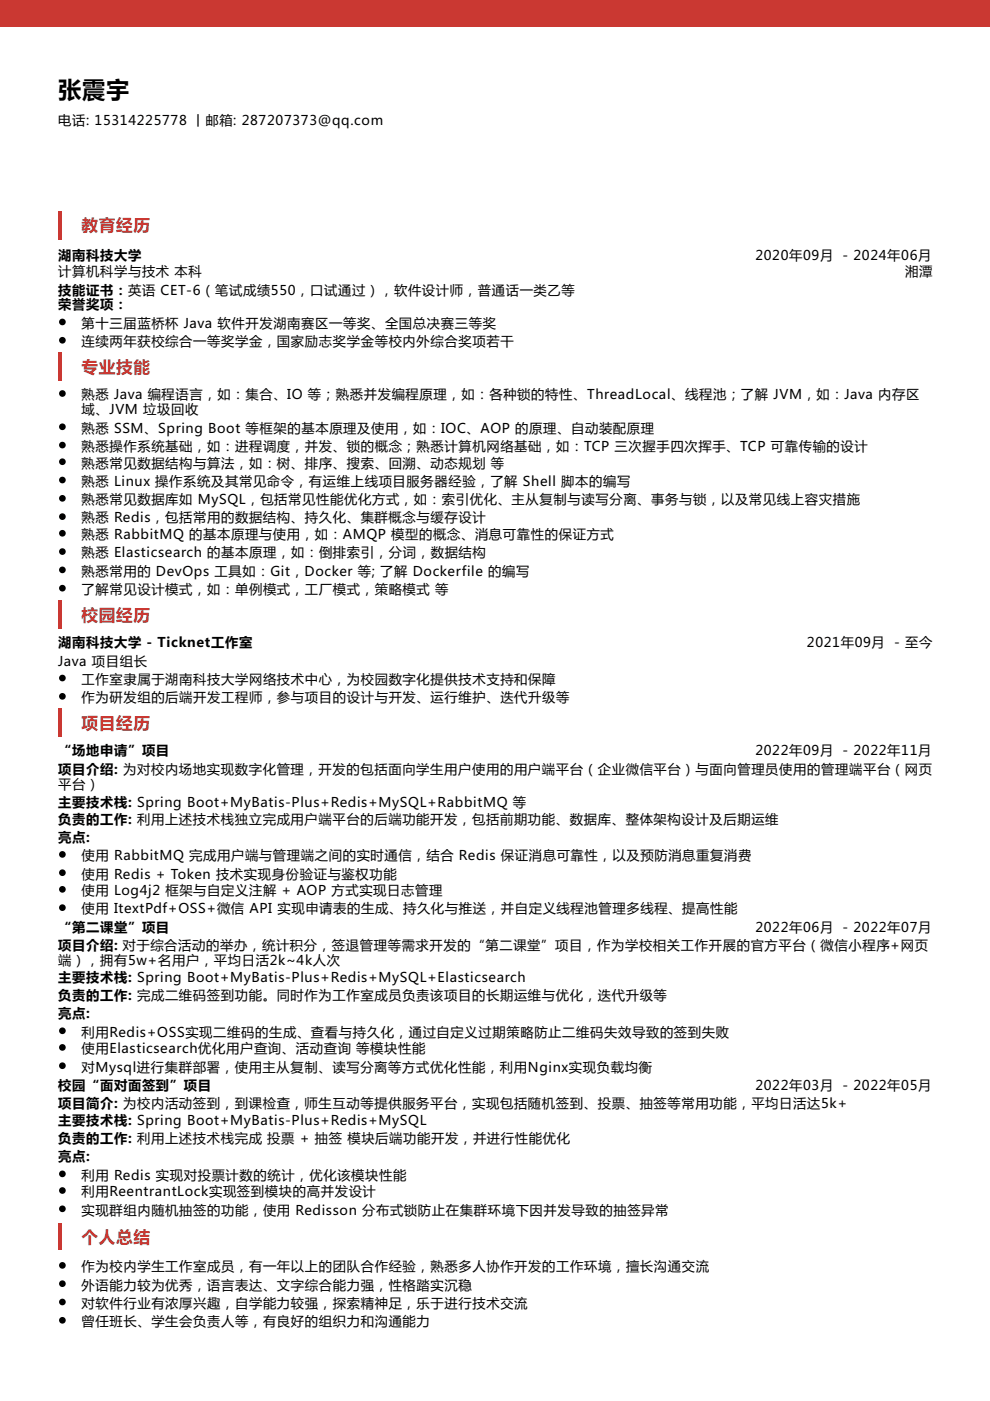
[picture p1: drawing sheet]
<svg xmlns="http://www.w3.org/2000/svg" width="210mm" height="297mm" viewBox="0 0 210 297" stroke-linecap="round" stroke-linejoin="round" font-family="sans-serif">
<defs><g id="words">
<text font-size="4.9" x="12.3" y="20.8">张震宇</text>
<g font-size="3.5" fill="#ca3832">
<text x="17.3" y="49">教育经历</text>
<text x="17.3" y="79">专业技能</text>
<text x="17.3" y="131.6">校园经历</text>
<text x="17.3" y="154.5">项目经历</text>
<text x="17.3" y="263.5">个人总结</text>
</g>
<g font-size="2.8">
<text x="12.3" y="26.5">电话: 15314225778 丨邮箱: 287207373@qq.com</text>
<text x="12.3" y="55">湖南科技大学</text>
<text x="12.3" y="58.6">计算机科学与技术 本科</text>
<text x="160.2" y="55">2020年09月 - 2024年06月</text>
<text x="191.9" y="58.6">湘潭</text>
<text x="12.3" y="62.4">技能证书：英语 CET-6（笔试成绩550，口试通过），软件设计师，普通话一类乙等</text>
<text x="12.3" y="65.6">荣誉奖项：</text>
<text x="17.3" y="69.5">第十三届蓝桥杯 Java 软件开发湖南赛区一等奖、全国总决赛三等奖</text>
<text x="17.3" y="73.4">连续两年获校综合一等奖学金，国家励志奖学金等校内外综合奖项若干</text>
<text x="17.3" y="84.7">熟悉 Java 编程语言，如：集合、IO 等；熟悉并发编程原理，如：各种锁的特性、ThreadLocal、线程池；了解 JVM，如：Java 内存区</text>
<text x="17.3" y="87.8">域、JVM 垃圾回收</text>
<text x="17.3" y="91.7">熟悉 SSM、Spring Boot 等框架的基本原理及使用，如：IOC、AOP 的原理、自动装配原理</text>
<text x="17.3" y="95.6">熟悉操作系统基础，如：进程调度，并发、锁的概念；熟悉计算机网络基础，如：TCP 三次握手四次挥手、TCP 可靠传输的设计</text>
<text x="17.3" y="99.1">熟悉常见数据结构与算法，如：树、排序、搜索、回溯、动态规划 等</text>
<text x="17.3" y="103">熟悉 Linux 操作系统及其常见命令，有运维上线项目服务器经验，了解 Shell 脚本的编写</text>
<text x="17.3" y="106.9">熟悉常见数据库如 MySQL，包括常见性能优化方式，如：索引优化、主从复制与读写分离、事务与锁，以及常见线上容灾措施</text>
<text x="17.3" y="110.8">熟悉 Redis，包括常用的数据结构、持久化、集群概念与缓存设计</text>
<text x="17.3" y="114.3">熟悉 RabbitMQ 的基本原理与使用，如：AMQP 模型的概念、消息可靠性的保证方式</text>
<text x="17.3" y="118.2">熟悉 Elasticsearch 的基本原理，如：倒排索引，分词，数据结构</text>
<text x="17.3" y="122.1">熟悉常用的 DevOps 工具如：Git，Docker 等; 了解 Dockerfile 的编写</text>
<text x="17.3" y="125.9">了解常见设计模式，如：单例模式，工厂模式，策略模式 等</text>
<text x="12.3" y="137.2">湖南科技大学 - Ticknet工作室</text>
<text x="171.1" y="137.2">2021年09月 - 至今</text>
<text x="12.3" y="141.1">Java 项目组长</text>
<text x="17.3" y="145">工作室隶属于湖南科技大学网络技术中心，为校园数字化提供技术支持和保障</text>
<text x="17.3" y="148.9">作为研发组的后端开发工程师，参与项目的设计与开发、运行维护、迭代升级等</text>
<text x="12.3" y="160.2">“场地申请”项目</text>
<text x="160.2" y="160.2">2022年09月 - 2022年11月</text>
<text x="12.3" y="164">项目介绍: 为对校内场地实现数字化管理，开发的包括面向学生用户使用的用户端平台（企业微信平台）与面向管理员使用的管理端平台（网页</text>
<text x="12.3" y="167.2">平台）</text>
<text x="12.3" y="171.1">主要技术栈: Spring Boot+MyBatis-Plus+Redis+MySQL+RabbitMQ 等</text>
<text x="12.3" y="174.6">负责的工作: 利用上述技术栈独立完成用户端平台的后端功能开发，包括前期功能、数据库、整体架构设计及后期运维</text>
<text x="12.3" y="178.5">亮点:</text>
<text x="17.3" y="182.4">使用 RabbitMQ 完成用户端与管理端之间的实时通信，结合 Redis 保证消息可靠性，以及预防消息重复消费</text>
<text x="17.3" y="186.3">使用 Redis + Token 技术实现身份验证与鉴权功能</text>
<text x="17.3" y="189.8">使用 Log4j2 框架与自定义注解 + AOP 方式实现日志管理</text>
<text x="12.3" y="197.6">“第二课堂”项目</text>
<text x="17.3" y="193.7">使用 ItextPdf+OSS+微信 API 实现申请表的生成、持久化与推送，并自定义线程池管理多线程、提高性能</text>
<text x="160.2" y="197.6">2022年06月 - 2022年07月</text>
<text x="12.3" y="201.4">项目介绍: 对于综合活动的举办，统计积分，签退管理等需求开发的“第二课堂”项目，作为学校相关工作开展的官方平台（微信小程序+网页</text>
<text x="12.3" y="204.6">端），拥有5w+名用户，平均日活2k~4k人次</text>
<text x="12.3" y="208.1">主要技术栈: Spring Boot+MyBatis-Plus+Redis+MySQL+Elasticsearch</text>
<text x="12.3" y="212">负责的工作: 完成二维码签到功能。同时作为工作室成员负责该项目的长期运维与优化，迭代升级等</text>
<text x="12.3" y="215.9">亮点:</text>
<text x="17.3" y="219.8">利用Redis+OSS实现二维码的生成、查看与持久化，通过自定义过期策略防止二维码失效导致的签到失败</text>
<text x="17.3" y="223.3">使用Elasticsearch优化用户查询、活动查询 等模块性能</text>
<text x="17.3" y="227.2">对Mysql进行集群部署，使用主从复制、读写分离等方式优化性能，利用Nginx实现负载均衡</text>
<text x="12.3" y="231.1">校园“面对面签到”项目</text>
<text x="160.2" y="231.1">2022年03月 - 2022年05月</text>
<text x="12.3" y="234.9">项目简介: 为校内活动签到，到课检查，师生互动等提供服务平台，实现包括随机签到、投票、抽签等常用功能，平均日活达5k+</text>
<text x="12.3" y="238.5">主要技术栈: Spring Boot+MyBatis-Plus+Redis+MySQL</text>
<text x="12.3" y="242.4">负责的工作: 利用上述技术栈完成 投票 + 抽签 模块后端功能开发，并进行性能优化</text>
<text x="12.3" y="246.2">亮点:</text>
<text x="17.3" y="250.1">利用 Redis 实现对投票计数的统计，优化该模块性能</text>
<text x="17.3" y="253.6">利用ReentrantLock实现签到模块的高并发设计</text>
<text x="17.3" y="257.5">实现群组内随机抽签的功能，使用 Redisson 分布式锁防止在集群环境下因并发导致的抽签异常</text>
<text x="17.3" y="269.5">作为校内学生工作室成员，有一年以上的团队合作经验，熟悉多人协作开发的工作环境，擅长沟通交流</text>
<text x="17.3" y="273.4">外语能力较为优秀，语言表达、文字综合能力强，性格踏实沉稳</text>
<text x="17.3" y="277.3">对软件行业有浓厚兴趣，自学能力较强，探索精神足，乐于进行技术交流</text>
<text x="17.3" y="281.2">曾任班长、学生会负责人等，有良好的组织力和沟通能力</text>
</g>
<text font-size=".4" fill="#fff" x="206.4" y="6">-NeYBdie202303051105</text>
</g></defs>
<path d="M0 0h209.9v5.6h-209.9z" fill="#ca3832"/>
<g fill="#fff">
<path d="M0 285.4h209.9v11.6h-209.9z"/>
<path d="M0 15.9h209.9v266.3h-209.9z"/>
</g>
<g fill="#000" stroke="#000" stroke-width=".35">
<circle cx="13.2" cy="68.3" r=".53"/>
<circle cx="13.2" cy="72.1" r=".53"/>
<circle cx="13.2" cy="97.9" r=".53"/>
<circle cx="13.2" cy="94.4" r=".53"/>
<circle cx="13.2" cy="90.5" r=".53"/>
<circle cx="13.2" cy="83.4" r=".53"/>
<circle cx="13.2" cy="116.9" r=".53"/>
<circle cx="13.2" cy="105.7" r=".53"/>
<circle cx="13.2" cy="109.5" r=".53"/>
<circle cx="13.2" cy="101.8" r=".53"/>
<circle cx="13.2" cy="113.1" r=".53"/>
<circle cx="13.2" cy="120.8" r=".53"/>
<circle cx="13.2" cy="124.7" r=".53"/>
<circle cx="13.2" cy="143.8" r=".53"/>
<circle cx="13.2" cy="147.6" r=".53"/>
<circle cx="13.2" cy="188.6" r=".53"/>
<circle cx="13.2" cy="181.2" r=".53"/>
<circle cx="13.2" cy="185" r=".53"/>
<circle cx="13.2" cy="192.4" r=".53"/>
<circle cx="13.2" cy="218.5" r=".53"/>
<circle cx="13.2" cy="222.1" r=".53"/>
<circle cx="13.2" cy="226" r=".53"/>
<circle cx="13.2" cy="248.9" r=".53"/>
<circle cx="13.2" cy="252.4" r=".53"/>
<circle cx="13.2" cy="256.3" r=".53"/>
<circle cx="13.2" cy="272.2" r=".53"/>
<circle cx="13.2" cy="276" r=".53"/>
<circle cx="13.2" cy="268.3" r=".53"/>
<circle cx="13.2" cy="279.9" r=".53"/>
</g>
<g fill="#ca3832">
<path d="M12.3 44.8h.8v6h-.8z"/>
<path d="M12.3 74.8h.8v6h-.8z"/>
<path d="M12.3 127.4h.8v5.9h-.8z"/>
<path d="M12.3 150.3h.8v6h-.8z"/>
<path d="M12.3 259.3h.8v5.6h-.8z"/>
</g>
<use href="#words"/>
</svg>
